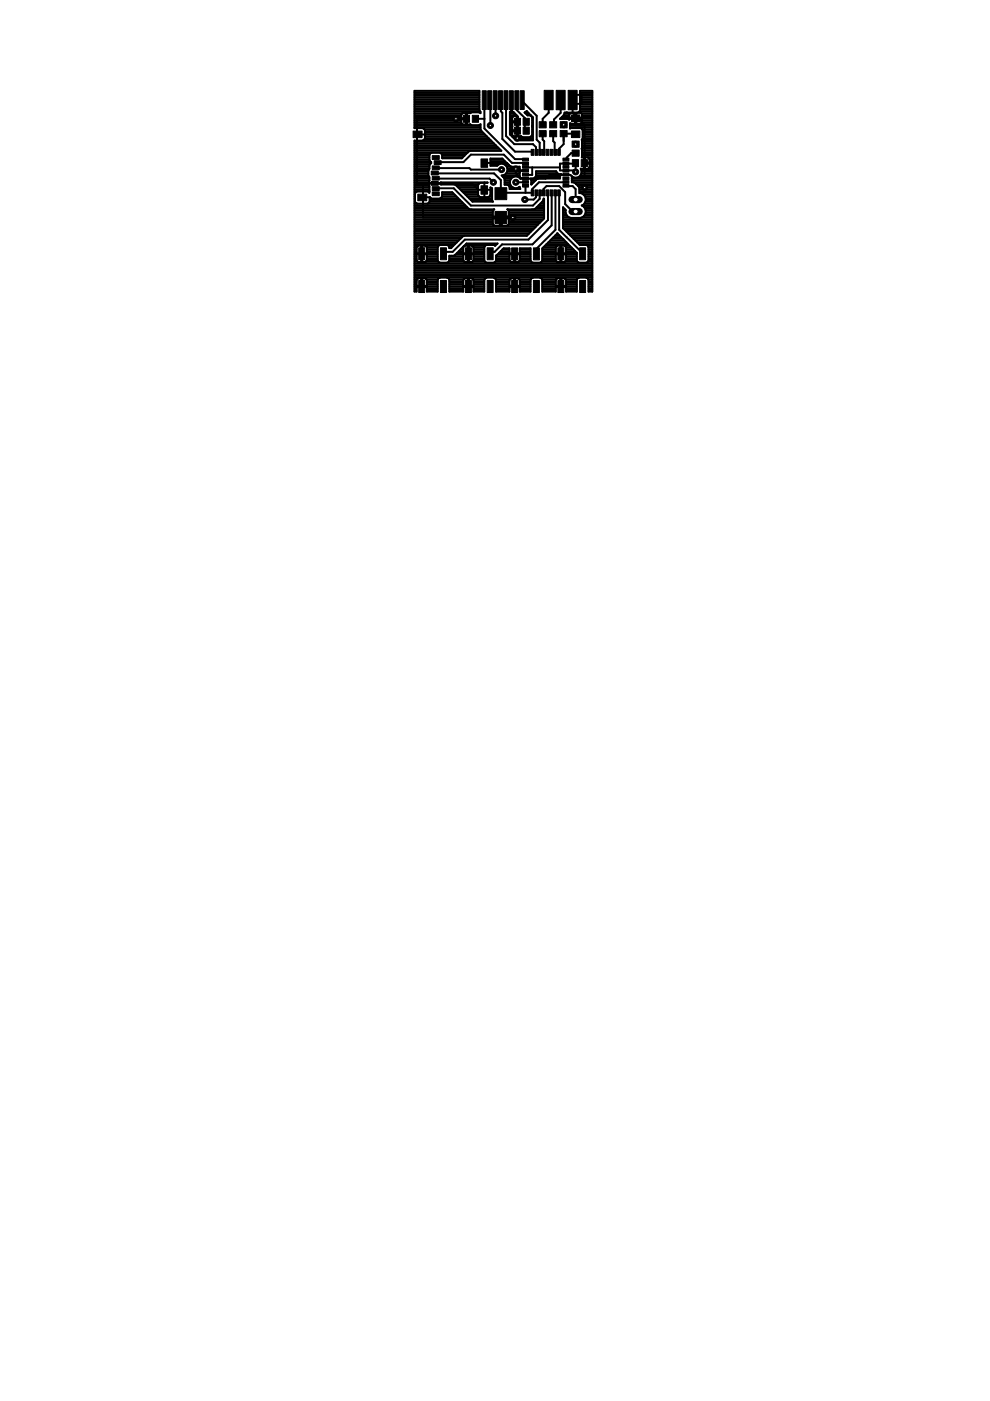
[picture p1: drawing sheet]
<svg xmlns="http://www.w3.org/2000/svg" width="210mm" height="297mm" viewBox="0 0 210 297" stroke-linecap="round" stroke-linejoin="round" font-family="sans-serif">
<g fill="#000" stroke="#000" stroke-width=".21">
<path d="M102.3 19.2h.8v4h-.8zM103.4 19.2h.8v4h-.8zM104.6 19.2h.8v4h-.8zM105.7 19.2h.9v4h-.9zM106.8 19.2h.9v4h-.9zM108 19.2h.8v4h-.8zM109.2 19.2h.8v4h-.8zM110.3 19.2h.8v4h-.8zM115.4 19.2h1.9v4.1h-1.9zM117.9 19.2h1.9v4.1h-1.9zM120.5 19.2h1.9v4.1h-1.9zM87.6 27.8h1.9v1.4h-1.9z"/>
<path d="M91.4 38.5h1.5v.8h-1.5zM91.4 36.3h1.5v.8h-1.5zM91.7 39.6h1.4v.8h-1.4zM91.7 37.4h1.4v.8h-1.4zM91.7 35.2h1.4v.8h-1.4zM91.7 33h1.4v.8h-1.4zM92.1 34.1h1.4v.8h-1.4zM98.2 24.4h1.3v1.5h-1.3zM100.1 24.4h1.4v1.5h-1.4zM102 39.4h1.4v1.8h-1.4zM102 33.7h1.4v1.8h-1.4zM104.9 39.8h2.5v2.5h-2.5z"/>
<path d="M109 25.1h1.3v1.5h-1.3zM109 27h1.3v1.4h-1.3zM110.8 39.1h1.3v.6h-1.3zM110.8 38.3h1.3v.6h-1.3zM110.8 37.5h1.3v.6h-1.3zM110.8 36.7h1.3v.6h-1.3zM110.8 35.9h1.3v.6h-1.3zM110.8 35.1h1.3v.6h-1.3zM110.8 34.3h1.3v.6h-1.3zM110.8 33.5h1.3v.6h-1.3zM110.9 25.1h1.3v1.5h-1.3zM110.9 27h1.3v1.4h-1.3z"/>
<path d="M112.6 31.7h.6v1.2h-.6zM113.4 31.7h.6v1.2h-.6zM114.2 31.7h.6v1.2h-.6zM115 31.7h.6v1.2h-.6zM114.3 27.7h1.5v1.3h-1.5zM114.3 25.8h1.5v1.3h-1.5zM115.8 31.7h.6v1.2h-.6zM115.8 21.4h1v1.8h-1zM116.6 31.7h.6v1.2h-.6zM117.4 31.7h.6v1.2h-.6zM116.5 27.7h1.5v1.3h-1.5zM116.5 25.8h1.5v1.3h-1.5z"/>
<path d="M118.2 31.7h.6v1.2h-.6zM118.4 21.4h1v1.8h-1zM118.8 27.7h1.4v1.3h-1.4zM118.8 25.8h1.4v1.3h-1.4zM119.4 33.5h1.2v.6h-1.2zM119.4 34.3h1.2v.6h-1.2zM119.4 35.1h1.2v.6h-1.2zM119.4 35.9h1.2v.6h-1.2zM119.4 36.7h1.2v.6h-1.2zM119.4 37.5h1.2v.6h-1.2zM119.4 38.3h1.2v.6h-1.2zM119.4 39.1h1.2v.6h-1.2z"/>
<path d="M120.9 21.4h1v1.8h-1zM121.3 33.8h1.4v1.5h-1.4zM121.3 31.8h1.5v1.3h-1.5zM121.3 29.9h1.5v1.3h-1.5zM121.2 27.8h1.7v1.4h-1.7zM121.2 24.4h1.7v1.4h-1.7zM123.2 33.8h1.3v1.5h-1.3zM88.8 52.5h1.2v2.6h-1.2zM88.8 59.5h1.2v2.5h-1.2zM88.6 41.2h1.9v1.4h-1.9zM91.7 40.7h1.4v.8h-1.4zM93.4 59.5h1.3v2.5h-1.3z"/>
<path d="M93.4 52.5h1.3v2.6h-1.3zM98.7 52.5h1.2v2.6h-1.2zM98.7 59.5h1.2v2.5h-1.2zM103.3 59.5h1.3v2.5h-1.3zM103.3 52.5h1.3v2.6h-1.3zM104.9 44.8h2.5v2.6h-2.5zM108.5 52.6h1.2v2.5h-1.2zM108.5 59.5h1.2v2.5h-1.2zM112.6 40.3h.6v1.2h-.6zM113.4 40.3h.6v1.2h-.6zM113.1 59.5h1.3v2.5h-1.3zM113.1 52.6h1.3v2.5h-1.3z"/>
<path d="M114.2 40.3h.6v1.2h-.6zM115 40.3h.6v1.2h-.6zM115.8 40.3h.6v1.2h-.6zM116.6 40.3h.6v1.2h-.6zM117.4 40.3h.6v1.2h-.6zM118.2 40.3h.6v1.2h-.6zM118.3 52.5h1.2v2.6h-1.2zM118.3 59.5h1.2v2.5h-1.2zM122.9 59.5h1.3v2.5h-1.3zM122.9 52.5h1.3v2.6h-1.3z"/>
</g>
<g fill="#000" stroke="#000" stroke-width=".42">
<path d="M87.9 19.3v7.9zM87.9 19.3h13.7zM87.9 19.9h13.7zM87.9 19.6h13.7zM123 19.3v4.1zM123 19.3h2.6zM123 19.9h2.6zM123 19.6h2.6zM87.9 27.2h1.7zM87.9 29.8v32zM88.4 28.5h1.9zM88.4 28.5v10.3z"/>
<path d="M88.4 25.2v3.3zM88.4 25.2h8.3zM89.6 27.2l.2 .1zM87.9 29.8h1.7zM89.7 38.8h2.2zM88.4 38.8h1.3zM89.8 27.3l.2 .1zM89.6 29.8l.2-.1zM90 27.4l.1 .3zM89.8 29.7l.2-.2zM90.1 27.7v1.6zM90.1 29.3l-.1 .2z"/>
<path d="M90.8 36.2v1zM90.9 35.9l-.1 .3zM87.9 37.2h2.9zM87.9 36.8h2.9zM87.9 36.4h2.9zM87.9 36h3zM90.8 37.2l.1 .2zM90.9 35.9l.1-.1zM91 38.9v.4zM91 38.9h1.2zM91 38.4v.5zM91 38.3v.1z"/>
<path d="M87.9 39h3.1zM87.9 38.7h3.1zM87.9 39.4h3.1zM91 39.3v.2zM87.9 38.3h3.1zM87.9 37.5h3.1zM91 37.5v.8zM90.9 37.4l.1 .1zM91 35.1v.7zM91.1 34.8l-.1 .3zM91 32.9v1zM91.1 32.6l-.1 .3z"/>
<path d="M87.9 39.8h3.1zM87.9 37.9h3.1zM87.9 35.7h3.1zM87.9 35.3h3.1zM87.9 33.8h3.1zM87.9 33.4h3.1zM87.9 33h3.1zM87.9 34.9h3.2zM87.9 32.7h3.2zM91.3 34.7l-.2 .1zM91 33.9l.1 .2zM91.1 32.6l.2-.1z"/>
<path d="M87.9 34.2h3.2zM91.3 34.7l.1-.1zM91.1 34.1l.2 .2zM91.3 32.5l.2-.1zM91.4 34.4v.2zM91.3 34.3l.1 .1zM87.9 34.5h3.5zM91.5 32.4h1.8zM92.2 38.9h1.2zM93.3 32.4l.2 .1zM93.4 38.7v.2zM93.4 38.9v.1z"/>
<path d="M93.5 32.5l.1 .1zM93.5 39.1h2.9zM93.6 32.6l.1 .3zM93.7 32.9v.6zM93.7 33.5l.2 .1zM93.9 33.6h4zM92.4 39.9h3.8zM96.4 39.1l.2 .1zM96.6 39.2l.3 .3zM96.7 25.2h2.2zM96.9 39.5l3.3 3.3zM97.8 25.3v.7z"/>
<path d="M97.8 25.3h1zM97.8 24.4v.7zM97.8 24.3v.1zM87.9 25.9h9.9zM87.9 25.6h9.9zM87.9 24.8h9.9zM87.9 24.4h9.9zM97.8 26v.1zM97.9 24.2l-.1 .1zM97.8 26.1l.1 .1zM97.9 24.2l.1-.1zM97.9 33.6l1.2-1.3z"/>
<path d="M97.9 26.2l.1 .1zM98 24.1l.1-.1zM87.9 24.1h10.1zM87.9 26.3h10.1zM98 26.3l.1 .1zM98.1 24h.1zM93.7 33.4h4.4zM98.1 26.4h.1zM98.2 24h.6zM92.9 34.4h5.4zM93.7 33h4.7zM98.8 24v1.1z"/>
<path d="M98.8 25.1h.2zM98.8 25.3v1.1zM98.2 26.4h.6zM98.8 25.1v.2zM97.8 25.1h1zM87.9 25.2h10.9zM93.7 32.7h5.1zM99 24v1.1zM99 24h.6zM99 25.3v1.1zM98.8 25.3h.2zM98.8 26.3h.2z"/>
<path d="M98.8 25.9h.2zM98.8 25.6h.2zM98.8 24.8h.2zM98.8 24.4h.2zM98.8 24.1h.2zM99.1 32.3l.3-.2zM87.9 32.3h11.3zM99.4 32.1l.3-.1zM92.4 35.6h7.1zM99.6 24h.1zM99 26.4h.6zM99.7 32h6.6z"/>
<path d="M99.7 24l.1-.1zM99.6 26.4h.1zM99.8 23.9l.2-.1zM99.7 26.4h.1zM99.8 32.8l-1.5 1.6zM99.5 35.6l.3 .4zM92.2 38.8h7.8zM100 23.8h1.6zM99.8 26.4l.2 .1zM101.5 39l-.1 .3zM97.2 39.8h4.2zM96.8 39.4h4.6z"/>
<path d="M101.5 39l.1-.1zM93.4 39h8.1zM101.6 23.8l.2 .1zM100 26.5h1.6zM101.6 38.9l.3-.1zM101.6 19.3v4zM87.9 23.3h13.7zM87.9 22.9h13.7zM87.9 22.6h13.7zM87.9 22.2h13.7zM87.9 21.8h13.7zM87.9 21.4h13.7z"/>
<path d="M87.9 21.1h13.7zM87.9 20.7h13.7zM87.9 20.3h13.7zM101.6 23.3l.1 .3zM101.8 23.9l.1 .1zM101.6 26.5l.2-.1zM101.9 38.8h1.5zM87.9 23.7h14zM101.9 23.7v.3zM101.7 23.6l.2 .1zM101.9 26.4v1zM101.9 26.4h-.1z"/>
<path d="M87.9 27.1h14zM87.9 26.7h14zM90 27.4h11.9zM101.9 27.4l.1 .3zM90.1 27.8h12zM102 27.7l.2 .2zM90.1 28.2h12.4zM102.7 25.2v2zM102.7 21.2v4zM100.8 25.2h1.9zM90.1 28.6h12.8zM90.1 28.9h13.1z"/>
<path d="M93.5 38.7h9.9zM90.1 29.3h13.5zM92.4 37.9h11.4zM104 21.3v5.3zM104 33.6v1.6zM104 35.2h1.4zM104 39.8v1.5zM89.9 29.7h14.1zM104 39.8l.3 .1zM87.9 30.1h16.5zM103.8 37.9l.8 .8zM87.9 30.4h16.8z"/>
<path d="M92.2 36.8h12.6zM105.1 21.3v3.3zM87.9 30.8h17.2zM105.6 34.9l-.2 .3zM87.9 31.2h17.6zM105.6 34.9l.5-.2zM104 34.9h1.6zM87.9 31.5h18zM106.1 34.7h.5zM106.2 21.3v2.3zM104.8 36.8l1.4 1.4zM87.9 31.9h18.3z"/>
<path d="M102.2 27.9l4.1 4.1zM99.8 36h6.5zM106.4 37.2l.2 .3zM104 33.6h2.5zM106.5 23.9v5.6zM106.2 23.6l.3 .3zM106.6 34.7l.5 .2zM106.4 37.2h.2zM106.6 37.5l.3 .2zM104 33.8h2.7zM99.8 32.8h7zM106.9 37.7l.1 .3z"/>
<path d="M107 38v1.2zM107 39.2h.5zM104 34.2h3zM107.1 34.9l.3 .4zM106.6 37.2l.5-.2zM107.3 21.2v7.6zM107.4 35.3l.2 .4zM107.4 36.7l-.3 .3zM104 34.5h3.4zM102.7 34.5h4.8zM107.5 39.2l.3 .1zM107.6 35.7v.5z"/>
<path d="M107.6 36.2l-.2 .5zM107.8 39.3l.1 .1zM107.1 34.9h.7zM106.5 33.6l1.4 1.4zM107.9 39.4l.2 .3zM108.1 39.7v.4zM107.9 35l.2 .2zM108.1 38.4v.5zM108.3 38l-.2 .4zM108.1 23.7v4.8zM108.1 28.5l1.3 1.3zM107 38.7h1.1z"/>
<path d="M107 39h1.2zM107 38.3h1.2zM107.4 35.3h.9zM108.1 38.9l.2 .5zM108.3 38l.3-.4zM107.9 39.4h.5zM107 37.9h1.4zM108.1 35.2l.3 .1zM108.4 21.3v2.4zM108.1 23.7h.3zM108.6 19.6v4.1zM108.6 27.8v.7z"/>
<path d="M108.6 27.8h1zM108.6 26.9v.7zM108.6 26.8v.1zM108.6 25.9v.7zM108.6 25.9h1zM108.6 25v.7zM108.6 24.9v.1zM108.1 28.2h.5zM108.1 27.4h.5zM108.1 27.1h.5zM108.1 26.3h.5zM108.1 25.6h.5z"/>
<path d="M108.1 25.2h.5zM106.8 32.8l1.8 1.7zM108.2 28.6h.4zM108.1 26.7h.5zM108.6 28.5v.1zM108.6 26.6v.1zM108.7 24.8l-.1 .1zM108.3 39.4l.3 .3zM108.6 37.6l.5-.2zM108.1 24.8h.5zM108.6 28.6l.1 .1zM108.8 24.7l-.1 .1z"/>
<path d="M107.5 34.5l1.2 1.3zM108.7 28.7l.1 .1zM108.8 24.7l.1-.1zM108.4 23.7h.4zM108.1 39.8h.7zM106.7 37.5h2.1zM108.8 28.8l.1 .1zM108.9 24.6h.1zM108.9 28.9h.1zM109 24.6h.6zM107.3 28.8l1.8 1.8zM108.6 39.7l.5 .2z"/>
<path d="M109.1 37.4h.5zM108.1 24.1h1.1zM106.5 29.5l2.7 2.7zM102.7 27.2l6.5 6.5zM108.6 23.7l.8 .9zM109.4 35.8v1zM109.4 35.8v.3zM109.4 36.1h2zM108.7 35.8h.7zM109.4 38.7h.1zM109.4 29.8h3.6zM109.5 21.2v2.1z"/>
<path d="M108.1 24.4h1.4zM109.6 27.8v1.1zM109 28.9h.6zM109.6 27.6v.2zM108.6 27.6h1zM109.6 25.7v.2zM108.6 25.7h1zM109.6 24.6v1.1zM109.6 25.7h.2zM109.6 25.9v.6zM109.6 26.5v1.1zM109.6 27.6h.2z"/>
<path d="M108.1 27.8h1.5zM108.1 25.9h1.5zM109.1 39.9h.5zM109.6 37.4l.5 .2zM109.4 24.6l.3 .3zM109.7 24.9v4.4zM109.8 27.8v1.1zM109.6 27.8h.2zM109.8 24.7v1zM108.9 23.8l.9 .9zM109.8 25.9v.6zM109.6 25.9h.2z"/>
<path d="M109.8 26.5v1.1zM109.6 28.6h.2zM109.6 28.2h.2zM109.6 27.4h.2zM109.6 27.1h.2zM109.6 26.7h.2zM109.6 26.3h.2zM109.6 25.6h.2zM109.6 25.2h.2zM109.6 24.8h.2zM109.6 39.9l.5-.2zM110.1 37.6l.2 .2z"/>
<path d="M110.2 39.6v.2zM110.1 39.7l.1-.1zM110.2 36.6v.8zM110.3 36.4l-.1 .2zM110.2 35.3v.5zM108.4 35.3h1.8zM109.9 39.8h.3zM106.7 37.2h3.5zM107.3 36.8h2.9zM107.6 35.7h2.6zM109.9 37.5h.3zM110.2 37.4l.1 .2z"/>
<path d="M110.2 35.8l.1 .2zM107.5 36.4h2.8zM107.6 36h2.7zM110.3 37.8h.1zM110.3 37.7v.1zM110.3 36.2v.1zM110.3 36.2h.1zM109.8 28.9h.6zM109.4 36.8l1.1 1.1zM110.4 28.9h.1zM108.5 28.9h2zM110.5 28.9l.1 .1z"/>
<path d="M110.8 21.4v.1zM110.6 29l.2 .1zM111.2 23.9l.6 .5zM109.5 23.3l1.8 1.7zM111.3 25v2.7zM109.5 38.7h1.9zM108.6 34.5h2.8zM109.2 33.7h2.2zM111.3 23.9l.2-.2zM111.7 23.6l-.2 .1zM111.5 23.7h.3zM111.8 24.4h.6z"/>
<path d="M111.4 24.1h.8zM112.4 24.4l.2 .2zM110.8 29.1h1.6zM111.8 24.4h.7zM112.6 24.6l.1 .1zM112.4 29.1l.2-.1zM112.6 38v.2zM112.6 38.2v.8zM112.6 39v.1zM112.6 39.1l1-.9zM112.7 24.7l.1 .2zM112.7 28.8l-.1 .2z"/>
<path d="M112.8 24.9v1.8zM112.8 26.8v1.8zM112.8 28.6l-.1 .2zM112.8 35.5v1.6zM111.4 37.1h1.4zM111.4 35.5h1.4zM112.8 32.2v.1zM109.2 32.2h3.6zM112.8 24.8h.1zM113 24.9v4.9zM111.7 23.6l1.3 1.3zM109.3 29.7h3.7z"/>
<path d="M108.9 29.3h4.1zM112.6 28.9h.4zM112.8 28.6h.2zM112.8 28.2h.2zM112.8 27.8h.2zM112.8 27.4h.2zM112.8 27.1h.2zM112.8 26.7h.2zM112.8 26.3h.2zM112.8 25.9h.2zM112.8 25.6h.2zM112.8 25.2h.2z"/>
<path d="M112.5 37.9h.5zM109.1 30.6h3.9zM112.6 38.7h.5zM113 37.9l.3-.1zM112.6 38.3h.9zM113.5 37.5l-.2 .3zM113.6 38.2l.2-.2zM113.6 31.2v1.1zM113 30.6l.6 .6zM113.7 36.3v.6zM113.7 36.9v.3zM113.7 37.2l-.2 .3z"/>
<path d="M113.8 24.6v5zM110.8 21.5l3 3.1zM113.8 38l.3-.2zM112.5 37.9h1.5zM114.1 37.8h4.6zM114.3 38.7l-1.5 1.4zM114.4 30.2v2.1zM113.8 29.6l.6 .6zM115.1 25.2v1.3zM115.1 28.3v1.3zM115.4 29.9v2.4zM115.1 29.6l.3 .3z"/>
<path d="M110.5 37.9h5.2zM115.9 39.5l-.7 .6zM116.3 22.3v1.6zM116.3 23.9l-1.2 1.3zM115.7 37.9l.8-.8zM117.3 28.3v1.6zM117.5 25.3v1zM117.3 29.9l.3 .3zM117.6 30.2v2.3zM113.7 36.3h4.2zM113.7 36.4h4.3zM117.9 36.3l.1 .3z"/>
<path d="M113.7 36.8h4.5zM118 36.6l.3 .2zM118.3 36.8l.3 .1zM115.9 39.5h2.7zM118.6 31.5l.9-.9zM118.6 31.5v1zM118.7 35.5v.6zM118.7 34.7v.8zM118.7 34.7h1.3zM112.8 35.5h5.9zM118.9 37.2l-.2 .2zM118.7 37.4v.4z"/>
<path d="M118.7 25.2h1.7zM113.5 37.5h5.2zM113.7 37.2h5.2zM118.9 22.3v1.6zM118.9 23.9l-1.4 1.4zM118.9 37h.1zM118.6 36.9h.3zM119.5 26.5v.4zM119.5 28.7v1.2zM119.5 28.3v2.3zM119.5 28.3h2.5zM119.6 24.4l-.9 .8z"/>
<path d="M119.7 23.9v.2zM119.7 24.1l-.1 .3zM119.7 23.9h.3zM114.3 38.7h5.7zM120 23.9l.1-.1zM120 34.5l.1 .2zM120.1 33.4v.3zM120.1 23.8l.2 .1zM120.4 25.2l.2 .1zM120.6 25.3l.1 .1zM120.7 25.2v.2zM120.7 25.2h1.2z"/>
<path d="M120.7 24.3v.6zM120.7 24.2v.1zM119.1 24.8h1.6zM119.5 24.4h1.2zM120.8 24.1l-.1 .1zM120.8 24.1l.1-.1zM119.7 24.1h1.1zM120.9 24l.1-.1zM120.9 26.1v1.1zM120.9 27.2h.1zM116.5 37.1h4.4zM121 23.9h.1z"/>
<path d="M120.9 26.1l.1 .1zM121 27.2h2.1zM121.1 23.9h.8zM121 26.2h.1zM121.1 32.5h.9zM121.1 32.5l-1 .9zM121.2 37.4v.8zM121.2 38.2v.5zM121.2 38.7h.4zM121.2 37.4l.1 .1zM121.4 22.3v1.6zM121.4 22v.3z"/>
<path d="M121.4 22h1.9zM121.4 20.1h1.9zM121.4 20.1v2.2zM120 39.5h1.4zM121.2 37.5h.3zM120.9 37.1l.7 .6zM121.6 38.7l.3 .1zM121.3 37.5l.5 .2zM121.9 38.8l.2 .2zM121.9 24.9v.3zM120.7 24.9h1.2zM121.9 23.9v1z"/>
<path d="M121.9 24.9h.3zM121.9 25.2v1zM121.1 26.2h.8zM118.7 25.2h3.2zM122 34.7v1.7zM120.1 34.7h1.9zM122 36.1v.3zM118.7 36.1h3.3zM122.1 39l.6 .6zM122.2 23.9v1zM122.2 23.9h.8zM122.2 24.9v.3z"/>
<path d="M122.2 25.2h1.2zM122.2 25.2v1zM121.9 25.2h.3zM121.9 25.9h.3zM121.9 25.6h.3zM121.9 24.8h.3zM121.9 24.4h.3zM121.9 24.1h.3zM121.8 37.7h.5zM120.3 23.9h2.2zM122.5 23.9l.2-.1zM122.3 37.7l.4-.2z"/>
<path d="M122.7 39.6l.2 .3zM122.9 39.9v.4zM122.7 23.8l.2-.2zM123 23.4l-.1 .2zM123 23.9h.1zM122.2 26.2h.8zM123.1 27.2h.2zM122.7 37.5l.4-.4zM123.1 23.9l.1 .1zM123 26.2h.1zM123.1 35.8l.2 .4zM123.2 24l.1 .1z"/>
<path d="M123.1 26.2l.1-.1zM123.3 27.2l.2 .2zM123.3 36.2v.5zM123.3 36.7l-.2 .4zM123.3 24.1l.1 .1zM123.3 26.1h-.1zM123.3 20.1v1.9zM123.3 29.6l.1 .2zM123.3 31.5l.1 .2zM123.4 33.4h.4zM123.4 24.2v.1zM123.4 26l-.1 .1z"/>
<path d="M123.4 24.3v.6zM122.2 24.9h1.2zM123.4 25.2v.6zM123.4 25.8v.2zM123.4 29.8v1.5zM123.4 31.3l-.1 .2zM123.4 31.7v1.6zM123.4 33.3v.1zM123.5 27.4v.2zM123.5 29.5l-.2 .1zM123.5 27.6v1.7zM123.5 29.3v.2z"/>
<path d="M123.8 33.4v1.1zM123.8 34.5h.2zM123.8 34.7v1.1zM123.2 35.8h.6zM121.6 37.7h2.4zM124 26.6v11.1zM124 26.5v.1zM121.4 23.9l2.6 2.6zM122 26.6h2zM124 33.4v1.1zM124 33.4h.6zM124 34.5v.2z"/>
<path d="M124 34.7h1zM124 34.7v1.1zM123.8 34.7h.2zM123.8 35.7h.2zM123.8 35.3h.2zM123.8 34.9h.2zM123.8 34.2h.2zM123.8 33.8h.2zM123.8 33.4h.2zM124.6 33.4h.1zM124 35.8h.6zM124.7 33.4l.1 .1z"/>
<path d="M124.6 35.8h.1zM124.8 33.5l.1 .1zM124.7 35.8l.1-.1zM124.9 33.6l.1 .1zM124.9 35.6l-.1 .1zM125 33.7v.1zM125 35.5l-.1 .1zM125 33.8v.7zM124 34.5h1zM125 34.7v.7zM125 35.4v.1zM122.8 39.8h2.8z"/>
<path d="M122.5 39.4h3.1zM122.1 39h3.5zM121.6 38.7h4zM121.2 38.3h4.4zM121.2 37.9h4.4zM122.7 37.5h2.9zM123.1 37.2h2.5zM123.3 36.8h2.3zM123.3 36.4h2.3zM123.2 36h2.4zM124.9 35.7h.7zM125 35.3h.6z"/>
<path d="M125 34.9h.6zM124 34.5h1.6zM125 34.2h.6zM125 33.8h.6zM124.7 33.4h.9zM123.4 33h2.2zM123.4 32.7h2.2zM123.4 32.3h2.2zM123.4 31.9h2.2zM123.3 31.5h2.3zM123.4 31.2h2.2zM123.4 30.8h2.2z"/>
<path d="M123.4 30.4h2.2zM123.4 30.1h2.2zM123.4 29.7h2.2zM123.5 29.3h2.1zM123.5 28.9h2.1zM123.5 28.6h2.1zM123.5 28.2h2.1zM123.5 27.8h2.1zM123.5 27.4h2.1zM120.9 27.1h4.7zM120.9 26.7h4.7zM120.9 26.3h4.7z"/>
<path d="M123.4 25.9h2.2zM123.4 25.6h2.2zM122.2 25.2h3.4zM123.4 24.8h2.2zM123.4 24.4h2.2zM123.3 24.1h2.3zM122.8 23.7h2.8zM123 23.3h2.6zM123 22.9h2.6zM123 22.6h2.6zM123 22.2h2.6zM123 21.8h2.6z"/>
<path d="M123 21.4h2.6zM123 21.1h2.6zM123 20.7h2.6zM123 20.3h2.6zM88 41.1v1.6zM88.1 40.8l-.1 .3zM87.9 42.8h.1zM87.9 40.9h.1zM88 42.7l.1 .2zM88.1 40.8l.1-.1zM88.1 42.9l.1 .2zM88.2 40.7l.3-.1z"/>
<path d="M88.3 59.3v.1zM88.3 53.9v1.2zM88.3 53.9h1zM88.3 52.5v1.2zM88.3 52.4v.1zM87.9 60h.4zM87.9 59.6h.4zM87.9 55.1h.4zM87.9 54.8h.4zM87.9 54.4h.4zM87.9 54h.4zM87.9 53.6h.4z"/>
<path d="M87.9 53.3h.4zM87.9 52.9h.4zM87.9 52.5h.4zM88.4 59.2l-.1 .1zM88.3 55.1v.2zM88.4 52.3l-.1 .1zM87.9 59.2h.5zM87.9 43.2h.5zM88.4 59.2l.1-.1zM88.3 55.3l.1 .1zM88.4 52.3l.1-.1zM88.2 43.1l.3 .1z"/>
<path d="M88.5 40.6h2.1zM88.5 59.1h.1zM88.4 55.4l.1 .1zM88.5 52.2l.1-.1zM87.9 55.5h.7zM87.9 52.1h.7zM88.6 59.1l.1-.1zM88.5 55.5h.1zM88.6 52.1h.1zM88.7 59h.6zM88.6 55.5h.1zM88.7 52.1h.6z"/>
<path d="M89.3 59v1.6zM89.3 53.9v1.6zM88.7 55.5h.6zM89.3 53.7v.2zM88.3 53.7h1zM89.3 52.1v1.6zM89.3 53.7h.2zM89.5 59h.6zM89.5 53.7v.2zM89.5 53.9h1zM89.5 53.9v1.6zM89.3 53.9h.2z"/>
<path d="M89.5 52.1v1.6zM89.5 52.1h.6zM89.3 60h.2zM89.3 59.6h.2zM89.3 59.2h.2zM89.3 55.5h.2zM89.3 55.1h.2zM89.3 54.8h.2zM89.3 54.4h.2zM89.3 54h.2zM89.3 53.6h.2zM89.3 53.3h.2z"/>
<path d="M89.3 52.9h.2zM89.3 52.5h.2zM89.3 52.1h.2zM89.7 41.8h1.4zM89.7 38.8v3zM89.7 41.8v4.3zM90.1 59l.1 .1zM89.5 55.5h.6zM90.1 52.1h.1zM90.1 55.5h.1zM90.3 59.1l.1 .1zM90.3 52.2l.1 .1z"/>
<path d="M90.4 59.2l.1 .1zM90.4 55.4l-.1 .1zM90.4 52.3l.1 .1zM90.5 59.3v.1zM90.5 55.3l-.1 .1zM90.5 52.4v.1zM90.5 59.4v1.2zM89.5 53.7h1zM90.5 53.9v1.2zM90.5 55.1v.2zM90.5 52.5v1.2zM88.5 43.2h2.1z"/>
<path d="M90.6 40.6l.2 .1zM90.6 43.2l.2-.1zM90.8 40.7l.2 .1zM91 42.9l-.2 .2zM91 40.6v.3zM91 39.5v1zM87.9 40.5h3.1zM87.9 40.2h3.1zM91.1 41.8v.9zM91.1 42.7l-.1 .2zM91.1 41.8l.2 .2zM91.1 42h.3z"/>
<path d="M91.3 42l.2 .1zM92.9 59.1l-.1 .3zM92.8 52.4v2.8zM92.9 52.2l-.1 .2zM90.5 60h2.3zM90.5 59.6h2.3zM90.5 55.1h2.3zM90.5 54.8h2.3zM90.5 54.4h2.3zM90.5 54h2.3zM90.5 53.6h2.3zM90.5 53.3h2.3z"/>
<path d="M90.5 52.9h2.3zM90.5 52.5h2.3zM90.4 59.2h2.4zM92.9 59.1l.1-.2zM92.8 55.2l.1 .2zM92.9 52.2l.1-.2zM90.3 52.1h2.6zM90.2 55.5h2.8zM93 58.9h.3zM92.9 55.4l.1 .2zM93 52l.3-.1zM91.5 42.1h1.8z"/>
<path d="M87.9 58.9h5.4zM93.3 58.9h1.5zM93 55.6l.3 .1zM93.3 51.9h1.5zM93.3 42.1l.2-.1zM93.6 41.8l-.1 .2zM93.7 40.7v.9zM93.7 41.6l-.1 .2zM94.8 58.9h.2zM93.3 55.7h1.5zM94.8 51.9l.2 .1zM95 58.9l.2 .2z"/>
<path d="M94.8 55.7l.2-.1zM95 52l.2 .2zM95.2 59.1l.1 .3zM95.2 55.4l-.2 .2zM95.2 52.2l.1 .2zM95.3 59.4v2.4zM95.3 54.2v1zM95.3 55.2l-.1 .2zM95.3 52.4v.2zM95.3 52.6h.3zM95.6 52.6l2.3-2.2zM95.3 52.5h.4z"/>
<path d="M95.3 54.2h.5zM93.7 40.7h2.2zM93.9 53.4h2.1zM93.7 40.9h2.3zM95.1 52.1h1zM95.8 54.2h.3zM93.7 41.3h2.7zM96.1 54.2l.3-.1zM87.9 51.8h8.6zM93.7 41.7h3.1zM87.9 51.4h9zM93.4 42h3.7z"/>
<path d="M87.9 51h9.3zM91.1 42.4h6.4zM87.9 50.6h9.7zM97.9 50.4l.2-.3zM91.1 42.8h6.8zM87.9 50.3h10.1zM98.1 50.1l.3-.1zM98.2 59.3v.1zM98.2 53.9v1.2zM98.2 53.9h1zM98.2 52.5v1.2zM98.2 52.4v.1z"/>
<path d="M95.3 60h2.9zM95.3 59.6h2.9zM95.3 55.1h2.9zM95.3 54.8h2.9zM95.3 54.4h2.9zM96.5 54h1.7zM96.9 53.6h1.3zM97.3 53.3h.9zM97.6 52.9h.6zM98 52.5h.2zM98.2 55.1v.2zM98.3 52.3l-.1 .1z"/>
<path d="M90.7 43.2h7.6zM95.2 59.2h3.1zM98.3 59.2l.1-.1zM98.2 55.3l.1 .1zM98.3 52.3l.1-.1zM98.4 59.1h.1zM98.3 55.4l.1 .1zM98.4 52.2l.1-.1zM98.4 50h13.3zM95.1 55.5h3.4zM98.5 59.1l.1-.1zM98.4 55.5h.1z"/>
<path d="M98.5 52.1h.1zM98.6 50.8l-2.6 2.6zM98.6 59h.6zM98.5 55.5h.1zM98.6 52.1h.6zM87.9 43.5h10.7zM98.9 51.6l-2.5 2.5zM87.9 43.9h11.1zM99.2 59v1.6zM99.2 53.9v1.6zM98.6 55.5h.6zM99.2 53.7v.2z"/>
<path d="M98.2 53.7h1zM99.2 52.1v1.6zM99.2 53.7h.2zM95.9 40.7l3.5 3.6zM87.9 44.3h11.5zM99.4 59h.6zM99.4 53.7v.2zM99.4 53.9h1zM99.4 53.9v1.6zM99.2 53.9h.2zM99.4 52.1v1.6zM99.4 52.1h.6z"/>
<path d="M99.2 60h.2zM99.2 59.6h.2zM99.2 59.2h.2zM99.2 55.5h.2zM99.2 55.1h.2zM99.2 54.8h.2zM99.2 54.4h.2zM99.2 54h.2zM99.2 53.6h.2zM99.2 53.3h.2zM99.2 52.9h.2zM99.2 52.5h.2z"/>
<path d="M99.2 52.1h.2zM99.4 44.3l.3 .1zM96.2 39.9l3.6 3.7zM100 59l.1 .1zM99.4 55.5h.6zM100 52.1h.1zM99.7 44.4h.3zM100.1 59.1h.1zM100 55.5h.1zM100.1 52.1l.1 .1zM100.2 42.8h4.3zM100.2 59.1l.1 .1z"/>
<path d="M100.1 55.5h.1zM100.2 52.2l.1 .1zM100.3 55.4l-.1 .1zM100.3 52.3l.1 .1zM100.4 59.3v.1zM100.4 55.3l-.1 .1zM100.4 52.4v.1zM100.4 59.4v1.2zM99.4 53.7h1zM100.4 53.9v1.2zM100.4 55.1v.2zM100.4 52.5v1.2z"/>
<path d="M101.4 39.3v2zM98.7 41.3h2.7zM98.3 40.9h3.1zM97.9 40.5h3.5zM97.6 40.2h3.8zM100 38.8l1.4 1.4zM101.4 41.3l.1 .2zM99.1 41.7h2.5zM101.5 41.5l.1 .2zM101.6 41.7l.3 .1zM102.8 59.1l-.1 .3zM102.7 52.4v2.8z"/>
<path d="M102.8 52.2l-.1 .2zM100.4 60h2.3zM100.4 59.6h2.3zM100.4 55.1h2.3zM100.4 54.8h2.3zM100.4 54.4h2.3zM100.4 54h2.3zM100.4 53.6h2.3zM100.4 53.3h2.3zM100.4 52.9h2.3zM100.4 52.5h2.3zM101.4 40.2h1.3z"/>
<path d="M102.7 38.7v1.5zM102.7 40.2v1.5zM100.3 59.2h2.4zM102.8 59.1l.2-.2zM102.7 55.2l.1 .2zM102.8 52.2l.2-.2zM100.1 55.5h2.7zM100.1 52.1h2.7zM103 58.9h.2zM102.8 55.4l.2 .2zM103 52l.2-.1zM103.2 58.9h1.5z"/>
<path d="M103 55.6l.2 .1zM103.2 51.9h1.5zM94.8 58.9h8.4zM101.9 41.8h1.6zM103.5 41.8l.2-.1zM103.9 41.5l-.2 .2zM102.7 40.2h1.3zM104 41.3l-.1 .2zM104.3 39.9v2.6zM99.8 42.4h4.5zM99.4 42h4.9zM103.8 41.7h.5z"/>
<path d="M104 41.3h.3zM104 40.9h.3zM104 40.5h.3zM104 40.2h.3zM104.3 42.5l.1 .2zM104.5 46.3v1.1zM104.5 46.3h1.5zM104.5 44.8v1.1zM104.5 44.6v.2zM87.9 47.3h16.6zM87.9 46.9h16.6zM87.9 46.5h16.6z"/>
<path d="M87.9 45.8h16.6zM87.9 45.4h16.6zM87.9 45h16.6zM104.4 42.7l.1 .1zM104.5 47.4v.1zM87.9 44.6h16.6zM104.5 47.5l.1 .1zM104.6 44.6v-.1zM87.9 47.6h16.7zM104.6 47.6v.1zM104.6 44.5l.2-.1zM104.7 58.9h.2z"/>
<path d="M103.2 55.7h1.5zM104.7 51.9l.2 .1zM104.6 47.7l.2 .1zM100 44.4h4.8zM103.8 53.4h1.1zM104.8 47.8h.1zM104.9 58.9l.2 .2zM104.7 55.7l.2-.1zM104.9 52l.1 .1zM105 52.1l.5-.5zM105.1 59.1l.1 .3zM105.1 55.4l-.2 .2z"/>
<path d="M105.2 59.4v2.4zM105.2 54.2v1zM105.2 55.2l-.1 .2zM105.2 54.2l.1-.1zM98.8 51.8h6.6zM98.9 51.6h6.6zM106 46.3v1.5zM104.9 47.8h1.1zM106 45.9v.4zM104.5 45.9h1.5zM87.9 46.1h18.1zM106.2 38.2v2.7z"/>
<path d="M106.2 40.9v.1zM106.4 45.9v.4zM106.4 46.3h1.5zM106.4 46.3v1.5zM106 46.3h.4zM106 47.6h.4zM106 47.3h.4zM106 46.9h.4zM106 46.5h.4zM106.4 51.8l-1.5 1.6zM106.8 52.6l-1.5 1.5zM106.4 47.8h1.1z"/>
<path d="M107.6 44.4l.1 .1zM107.5 47.8h.1zM107.7 44.5l.1 .1zM107.6 47.8l.1-.1zM107.8 47.6l-.1 .1zM107.9 44.6v.2zM107.9 47.5l-.1 .1zM107.9 44.8v1.1zM106.4 45.9h1.5zM107.9 46.3v1.1zM107.9 47.4v.1zM108.1 59.3l-.1 .1z"/>
<path d="M108 53.9v1.2zM108 53.9h1zM108 52.6v1.1zM106.8 52.6h1.2zM105.2 60h2.8zM105.2 59.6h2.8zM105.2 55.1h2.8zM105.2 54.8h2.8zM105.2 54.4h2.8zM105.4 54h2.6zM105.8 53.6h2.2zM106.2 53.3h1.8z"/>
<path d="M106.5 52.9h1.5zM108.1 40.1h2.2zM108.1 59.2v.1zM108 55.1l.1 .2zM105.1 59.2h3zM108.1 59.2l.1-.1zM108.1 55.3v.1zM108.2 59.1h.1zM108.1 55.4l.1 .1zM105 55.5h3.3zM108.3 59.1l.1-.1zM108.2 55.5h.1z"/>
<path d="M108.4 59h.6zM108.3 55.5h.1zM106.2 46.1h2.5zM89.7 46.1h19zM109 59v1.6zM109 53.9v1.6zM108.4 55.5h.6zM109 53.7v.2zM108 53.7h1zM109.2 59h.6zM109.2 53.7v.2zM109.2 53.9h1z"/>
<path d="M109.2 53.9v1.6zM109 53.9h.2zM109 60h.2zM109 59.6h.2zM109 59.2h.2zM109 55.5h.2zM109 55.1h.2zM109 54.8h.2zM109 54.4h.2zM109 54h.2zM109.8 59l.1 .1zM109.2 55.5h.6z"/>
<path d="M109.9 59.1h.1zM109.8 55.5h.1zM110 59.1l.1 .1zM109.9 55.5h.1zM110.1 59.2l.1 .1zM110.1 55.4l-.1 .1zM110.2 59.3v.1zM110.2 55.3l-.1 .1zM110.2 59.4v1.2zM110.2 52.6v1.1zM109.2 53.7h1zM110.2 53.9v1.2z"/>
<path d="M110.2 55.1v.2zM110.2 39.8l.1 .2zM111.3 42.3h.6zM111.4 39.5v1.4zM106.2 40.9h5.2zM115.4 46.3l-3.7 3.7zM87.9 49.9h23.9zM98.6 50.8h13.4zM87.9 49.5h24.3zM112.6 59.1l-.1 .3zM112.5 52.6v2.6zM110.2 52.6h2.3z"/>
<path d="M110.2 60h2.3zM110.2 59.6h2.3zM110.2 55.1h2.3zM110.2 54.8h2.3zM110.2 54.4h2.3zM110.2 54h2.3zM110.2 53.6h2.3zM110.2 53.3h2.3zM110.2 52.9h2.3zM110.2 59.2h2.3zM87.9 49.1h24.6zM112.6 59.1l.2-.1z"/>
<path d="M112.5 55.2l.1 .2zM109.9 55.5h2.7zM112.8 59l.2-.1zM112.6 55.4l.2 .2zM107.6 44.4h5.2zM111.4 40.9h1.4zM112.8 40.1v.8zM106.4 51.8h6.5zM87.9 48.8h25zM104.7 58.9h8.3zM113 58.9h1.5zM112.8 55.6l.2 .1z"/>
<path d="M114.4 42.1l-1.4 1.5zM99.8 43.6h13.2zM111.9 42.3h1.3zM112.8 44.4h.4zM87.9 48.4h25.4zM113.2 44.4l.3-.1zM113.5 53v.2zM113.5 53l4.3-4.3zM113.6 40.9v.9zM113.6 41.8l-.4 .5zM87.9 48h25.8zM107.8 47.6h6.2z"/>
<path d="M107.9 47.3h6.5zM114.4 40.9v1.2zM114.5 58.9l.2 .1zM113 55.7h1.5zM114.7 59l.2 .1zM114.5 55.7l.2-.1zM107.9 46.9h6.9zM114.9 59.1l.1 .3zM114.9 55.4l-.2 .2zM115 59.4v2.4zM115 52.7v2.5zM115 55.2l-.1 .2z"/>
<path d="M115.1 42.6l-1.6 1.7zM107.9 46.5h7.3zM115.2 40.1v.8zM115.3 42.1v.2zM115.3 42.3l-.2 .3zM115.4 42.1v4.2zM106.4 46.1h9zM107.9 45.8h7.5zM107.9 45.4h7.5zM107.9 45h7.5zM107.9 44.6h7.5zM113.5 44.3h1.9z"/>
<path d="M113.8 43.9h1.6zM114.2 43.5h1.2zM114.6 43.2h.8zM115 42.8h.4zM115.2 42.4h.2zM116.2 46.7l-4.2 4.1zM116.2 40.9v5.8zM112.9 51.8l4.1-4zM117 41v6.8zM117.8 40.7v8zM117.9 59.3l-.1 .1zM117.8 53.9v1.2z"/>
<path d="M117.8 53.9h1zM117.8 52.5v1.2zM117.9 52.4l-.1 .1zM115 60h2.8zM115 59.6h2.8zM115 55.1h2.8zM115 54.8h2.8zM115 54.4h2.8zM115 54h2.8zM115 53.6h2.8zM115 53.3h2.8zM115 52.9h2.8z"/>
<path d="M115.1 52.5h2.7zM117.9 59.2v.1zM117.8 55.1l.1 .2zM117.9 52.3v.1zM114.9 59.2h3zM117.9 59.2l.1-.1zM117.9 55.3v.1zM117.9 52.3l.1-.1zM118 59.1h.1zM117.9 55.4l.1 .1zM118 52.2l.1-.1zM114.8 55.5h3.3z"/>
<path d="M115.5 52.1h2.6zM118.1 59.1l.1-.1zM118 55.5h.1zM118.1 52.1h.1zM118.2 49.5l-3.2 3.2zM118.2 59h.6zM118.1 55.5h.1zM118.2 52.1h.6zM118.6 40.9v7.8zM117.8 49.9h.8zM118.8 59v1.6zM118.8 53.9v1.6z"/>
<path d="M118.2 55.5h.6zM118.8 53.7v.2zM117.8 53.7h1zM118.8 52.1v1.6zM118.8 53.7h.2zM117.4 50.3h1.6zM119 59h.6zM119 53.9v1.6zM118.8 53.9h.2zM119 52.1v1.6zM119 52.1h.6zM118.8 60h.2z"/>
<path d="M118.8 59.6h.2zM118.8 59.2h.2zM118.8 55.5h.2zM118.8 55.1h.2zM118.8 54.8h.2zM118.8 54.4h.2zM118.8 54h.2zM118.8 53.6h.2zM118.8 53.3h.2zM118.8 52.9h.2zM118.8 52.5h.2zM118.8 52.1h.2z"/>
<path d="M119 53.7v.2zM119 53.9h1zM117 50.6h2.3zM119.4 43.9v4.5zM119.4 48.4l1.2 1.2zM118.2 49.5l1.3 1.3zM119.6 59l.1 .1zM119 55.5h.6zM119.6 52.1h.1zM116.6 51h3.1zM119.4 44.3h.3zM119.7 59.1h.1z"/>
<path d="M119.6 55.5h.1zM119.7 52.1l.1 .1zM119.8 59.1l.1 .1zM119.7 55.5h.1zM119.8 52.2l.1 .1zM119.8 40.7v2.6zM118.6 39.5l1.2 1.2zM119.9 59.2l.1 .1zM119.9 44.6v.5zM119.9 55.4l-.1 .1zM119.9 52.3l.1 .1zM119.4 45h.5z"/>
<path d="M119.4 44.6h.5zM119.4 43.9l.5 .6zM120 59.3v.1zM120 55.3l-.1 .1zM120 52.4v.1zM120 59.4v1.2zM119 53.7h1zM120 53.9v1.2zM120 55.1v.2zM120 52.5v1.2zM119.4 45.4h.6zM116.2 51.4h3.9z"/>
<path d="M119.9 45.1l.2 .5zM118.6 48.7l1.5 1.6zM119.4 45.8h.9zM115.9 51.8h4.6zM120.1 45.6l.4 .4zM120.6 49.6l.2 .2zM119.8 52.1h1zM120.8 49.8l2.1 2.1zM119.4 46.1h1.4zM120.5 46l.5 .2zM120 52.5h1.2zM119.8 43.3l1.6 1.6z"/>
<path d="M120 52.9h1.6zM120 53.3h1.9zM122 40.1v2.2zM121.4 39.5l.6 .6zM121.4 44.9h.6zM122.4 59.1l-.1 .3zM122.3 53.6v1.6zM119.5 50.8l2.8 2.8zM120 60h2.3zM120 59.6h2.3zM120 55.1h2.3zM120 54.8h2.3z"/>
<path d="M120 54.4h2.3zM120 54h2.3zM120 53.6h2.3zM120 59.2h2.3zM122.4 59.1l.2-.2zM122.3 55.2l.1 .2zM119.7 55.5h2.7zM122.6 58.9h.2zM122.4 55.4l.2 .2zM114.5 58.9h8.3zM122.8 58.9h1.5zM122.6 55.6l.2 .1z"/>
<path d="M122.9 40.3v.6zM122.9 40.9h.2zM122.9 51.9h1.4zM123.1 40.9l.5 .2zM121 46.2h2.1zM120.1 50.3l3 3zM123.3 43.6l.3 .1zM123.6 41.1l.4 .4zM123.3 43.6l.3-.1zM123.6 43.7l.4 .4zM123.1 46.2l.5-.2zM124 41.5l.2 .5z"/>
<path d="M124 43.1l-.4 .4zM124 44.1l.2 .5zM124 45.6l-.4 .4zM124.2 42v.6zM124.2 42.6l-.2 .5zM124.2 44.6v.5zM124.2 45.1l-.2 .5zM124.3 58.9h.2zM124.3 51.9l.2 .1zM122.8 55.7h1.5zM124.5 58.9l.2 .2zM124.5 52l.2 .2z"/>
<path d="M124.3 55.7l.2-.1zM124.7 59.1l.1 .3zM124.7 52.2l.1 .2zM124.7 55.4l-.2 .2zM124.8 59.4v2.4zM124.8 52.4v2.8zM124.8 55.2l-.1 .2zM124.8 60h.8zM124.8 59.6h.8zM124.7 59.2h.9zM124.3 58.9h1.3zM87.9 58.5h37.7z"/>
<path d="M87.9 58.1h37.7zM87.9 57.7h37.7zM87.9 57.4h37.7zM87.9 57h37.7zM87.9 56.6h37.7zM87.9 56.2h37.7zM87.9 55.9h37.7zM124.6 55.5h1zM124.8 55.1h.8zM124.8 54.8h.8zM124.8 54.4h.8zM124.8 54h.8z"/>
<path d="M124.8 53.6h.8zM124.8 53.3h.8zM124.8 52.9h.8zM124.8 52.5h.8zM124.6 52.1h1zM122.7 51.8h2.9zM122.4 51.4h3.2zM122 51h3.6zM121.6 50.6h4zM121.2 50.3h4.4zM120.9 49.9h4.7zM120.5 49.5h5.1z"/>
<path d="M120.1 49.1h5.5zM119.8 48.8h5.8zM119.4 48.4h6.2zM119.4 48h6.2zM119.4 47.6h6.2zM119.4 47.3h6.2zM119.4 46.9h6.2zM119.4 46.5h6.2zM123.3 46.1h2.3zM123.8 45.8h1.8zM124.1 45.4h1.5zM124.2 45h1.4z"/>
<path d="M124.2 44.6h1.4zM124.1 44.3h1.5zM123.8 43.9h1.8zM123.5 43.5h2.1zM123.9 43.2h1.7zM124.1 42.8h1.5zM124.2 42.4h1.4zM124.2 42h1.4zM124 41.7h1.6zM123.7 41.3h1.9zM122.9 40.9h2.7zM122.9 40.5h2.7z"/>
<path d="M122.9 40.2h2.7zM87.9 61.8h.4zM88.3 60.9v.9zM88.3 60.9h1zM88.3 59.4v1.2zM87.9 61.5h.4zM87.9 61.1h.4zM87.9 60.4h.4zM89.3 60.6v.3zM88.3 60.6h1zM89.3 60.6h.2zM87.9 60.7h1.4z"/>
<path d="M89.5 59v1.6zM89.5 60.6v.3zM89.5 60.9h1zM89.3 60.4h.2zM89.5 60.6h1zM90.5 60.9v.9zM90.5 61.8h2.3zM92.8 59.4v2.4zM90.5 61.5h2.3zM90.5 61.1h2.3zM89.5 60.7h3.3zM90.5 60.4h2.3z"/>
<path d="M95.3 61.8h2.9zM98.2 60.9v.9zM98.2 60.9h1zM98.2 59.4v1.2zM95.3 61.5h2.9zM95.3 61.1h2.9zM95.3 60.4h2.9zM99.2 60.6v.3zM98.2 60.6h1zM99.2 60.6h.2zM95.3 60.7h3.9zM99.4 59v1.6z"/>
<path d="M99.4 60.6v.3zM99.4 60.9h1zM99.2 60.4h.2zM99.4 60.6h1zM100.4 60.9v.9zM100.4 61.8h2.3zM102.7 59.4v2.4zM100.4 61.5h2.3zM100.4 61.1h2.3zM99.4 60.7h3.3zM100.4 60.4h2.3zM105.2 61.8h2.8z"/>
<path d="M108 60.9v.9zM108 60.9h1zM108 59.4v1.2zM105.2 61.5h2.8zM105.2 61.1h2.8zM105.2 60.4h2.8zM109 60.6v.3zM108 60.6h1zM109 60.6h.2zM105.2 60.7h3.8zM109.2 59v1.6zM109.2 60.6v.3z"/>
<path d="M109.2 60.9h1zM109 60.4h.2zM109.2 60.6h1zM110.2 60.9v.9zM110.2 61.8h2.3zM112.5 59.4v2.4zM110.2 61.5h2.3zM110.2 61.1h2.3zM109.2 60.7h3.3zM110.2 60.4h2.3zM115 61.8h2.8zM117.8 60.9v.9z"/>
<path d="M117.8 60.9h1zM117.8 59.4v1.2zM115 61.5h2.8zM115 61.1h2.8zM115 60.4h2.8zM118.8 60.6v.3zM117.8 60.6h1zM118.8 60.6h.2zM115 60.7h3.8zM119 59v1.6zM118.8 60.4h.2zM119 60.6v.3z"/>
<path d="M119 60.9h1zM119 60.6h1zM120 60.9v.9zM120 61.8h2.3zM122.3 59.4v2.4zM120 61.5h2.3zM120 61.1h2.3zM119 60.7h3.3zM120 60.4h2.3zM124.8 61.8h.8zM125.6 19.3v42.5zM124.8 61.5h.8z"/>
<path d="M124.8 61.1h.8zM124.8 60.7h.8zM124.8 60.4h.8z"/>
</g>
<path d="M121.3 44.9h1.5z" fill="#000" stroke="#000" stroke-width="1.5"/>
<circle cx="122.1" cy="44.9" r=".52" fill="#fff" stroke="#000" stroke-width=".21"/>
<path d="M121.3 42.3h1.5z" fill="#000" stroke="#000" stroke-width="1.5"/>
<circle cx="122.1" cy="42.3" r=".52" fill="#fff" stroke="#000" stroke-width=".21"/>
<circle cx="109.7" cy="29.3" r=".65" fill="#000" stroke="#000" stroke-width=".21"/>
<circle cx="109.7" cy="29.3" r=".27" fill="#fff" stroke="#000" stroke-width=".21"/>
<circle cx="109.4" cy="35.8" r=".65" fill="#000" stroke="#000" stroke-width=".21"/>
<circle cx="109.4" cy="35.8" r=".27" fill="#fff" stroke="#000" stroke-width=".21"/>
<circle cx="124" cy="39.8" r=".65" fill="#000" stroke="#000" stroke-width=".21"/>
<circle cx="124" cy="39.8" r=".27" fill="#fff" stroke="#000" stroke-width=".21"/>
<circle cx="96.7" cy="25.2" r=".65" fill="#000" stroke="#000" stroke-width=".21"/>
<circle cx="96.7" cy="25.2" r=".27" fill="#fff" stroke="#000" stroke-width=".21"/>
<circle cx="108.7" cy="46.1" r=".65" fill="#000" stroke="#000" stroke-width=".21"/>
<circle cx="108.7" cy="46.1" r=".27" fill="#fff" stroke="#000" stroke-width=".21"/>
<circle cx="122.1" cy="36.4" r=".65" fill="#000" stroke="#000" stroke-width=".21"/>
<circle cx="122.1" cy="36.4" r=".27" fill="#fff" stroke="#000" stroke-width=".21"/>
<circle cx="104.6" cy="38.6" r=".65" fill="#000" stroke="#000" stroke-width=".21"/>
<circle cx="104.6" cy="38.7" r=".27" fill="#fff" stroke="#000" stroke-width=".21"/>
<circle cx="104" cy="26.6" r=".65" fill="#000" stroke="#000" stroke-width=".21"/>
<circle cx="104" cy="26.6" r=".27" fill="#fff" stroke="#000" stroke-width=".21"/>
<circle cx="109.4" cy="38.6" r=".65" fill="#000" stroke="#000" stroke-width=".21"/>
<circle cx="109.4" cy="38.7" r=".27" fill="#fff" stroke="#000" stroke-width=".21"/>
<circle cx="119.5" cy="26.5" r=".65" fill="#000" stroke="#000" stroke-width=".21"/>
<circle cx="119.5" cy="26.5" r=".27" fill="#fff" stroke="#000" stroke-width=".21"/>
<circle cx="122.1" cy="30.6" r=".65" fill="#000" stroke="#000" stroke-width=".21"/>
<circle cx="122.1" cy="30.6" r=".27" fill="#fff" stroke="#000" stroke-width=".21"/>
<circle cx="106.3" cy="36" r=".65" fill="#000" stroke="#000" stroke-width=".21"/>
<circle cx="106.4" cy="36" r=".27" fill="#fff" stroke="#000" stroke-width=".21"/>
<circle cx="105.1" cy="24.5" r=".65" fill="#000" stroke="#000" stroke-width=".21"/>
<circle cx="105.1" cy="24.6" r=".27" fill="#fff" stroke="#000" stroke-width=".21"/>
<circle cx="111.3" cy="42.3" r=".65" fill="#000" stroke="#000" stroke-width=".21"/>
<circle cx="111.3" cy="42.3" r=".27" fill="#fff" stroke="#000" stroke-width=".21"/>
</svg>
